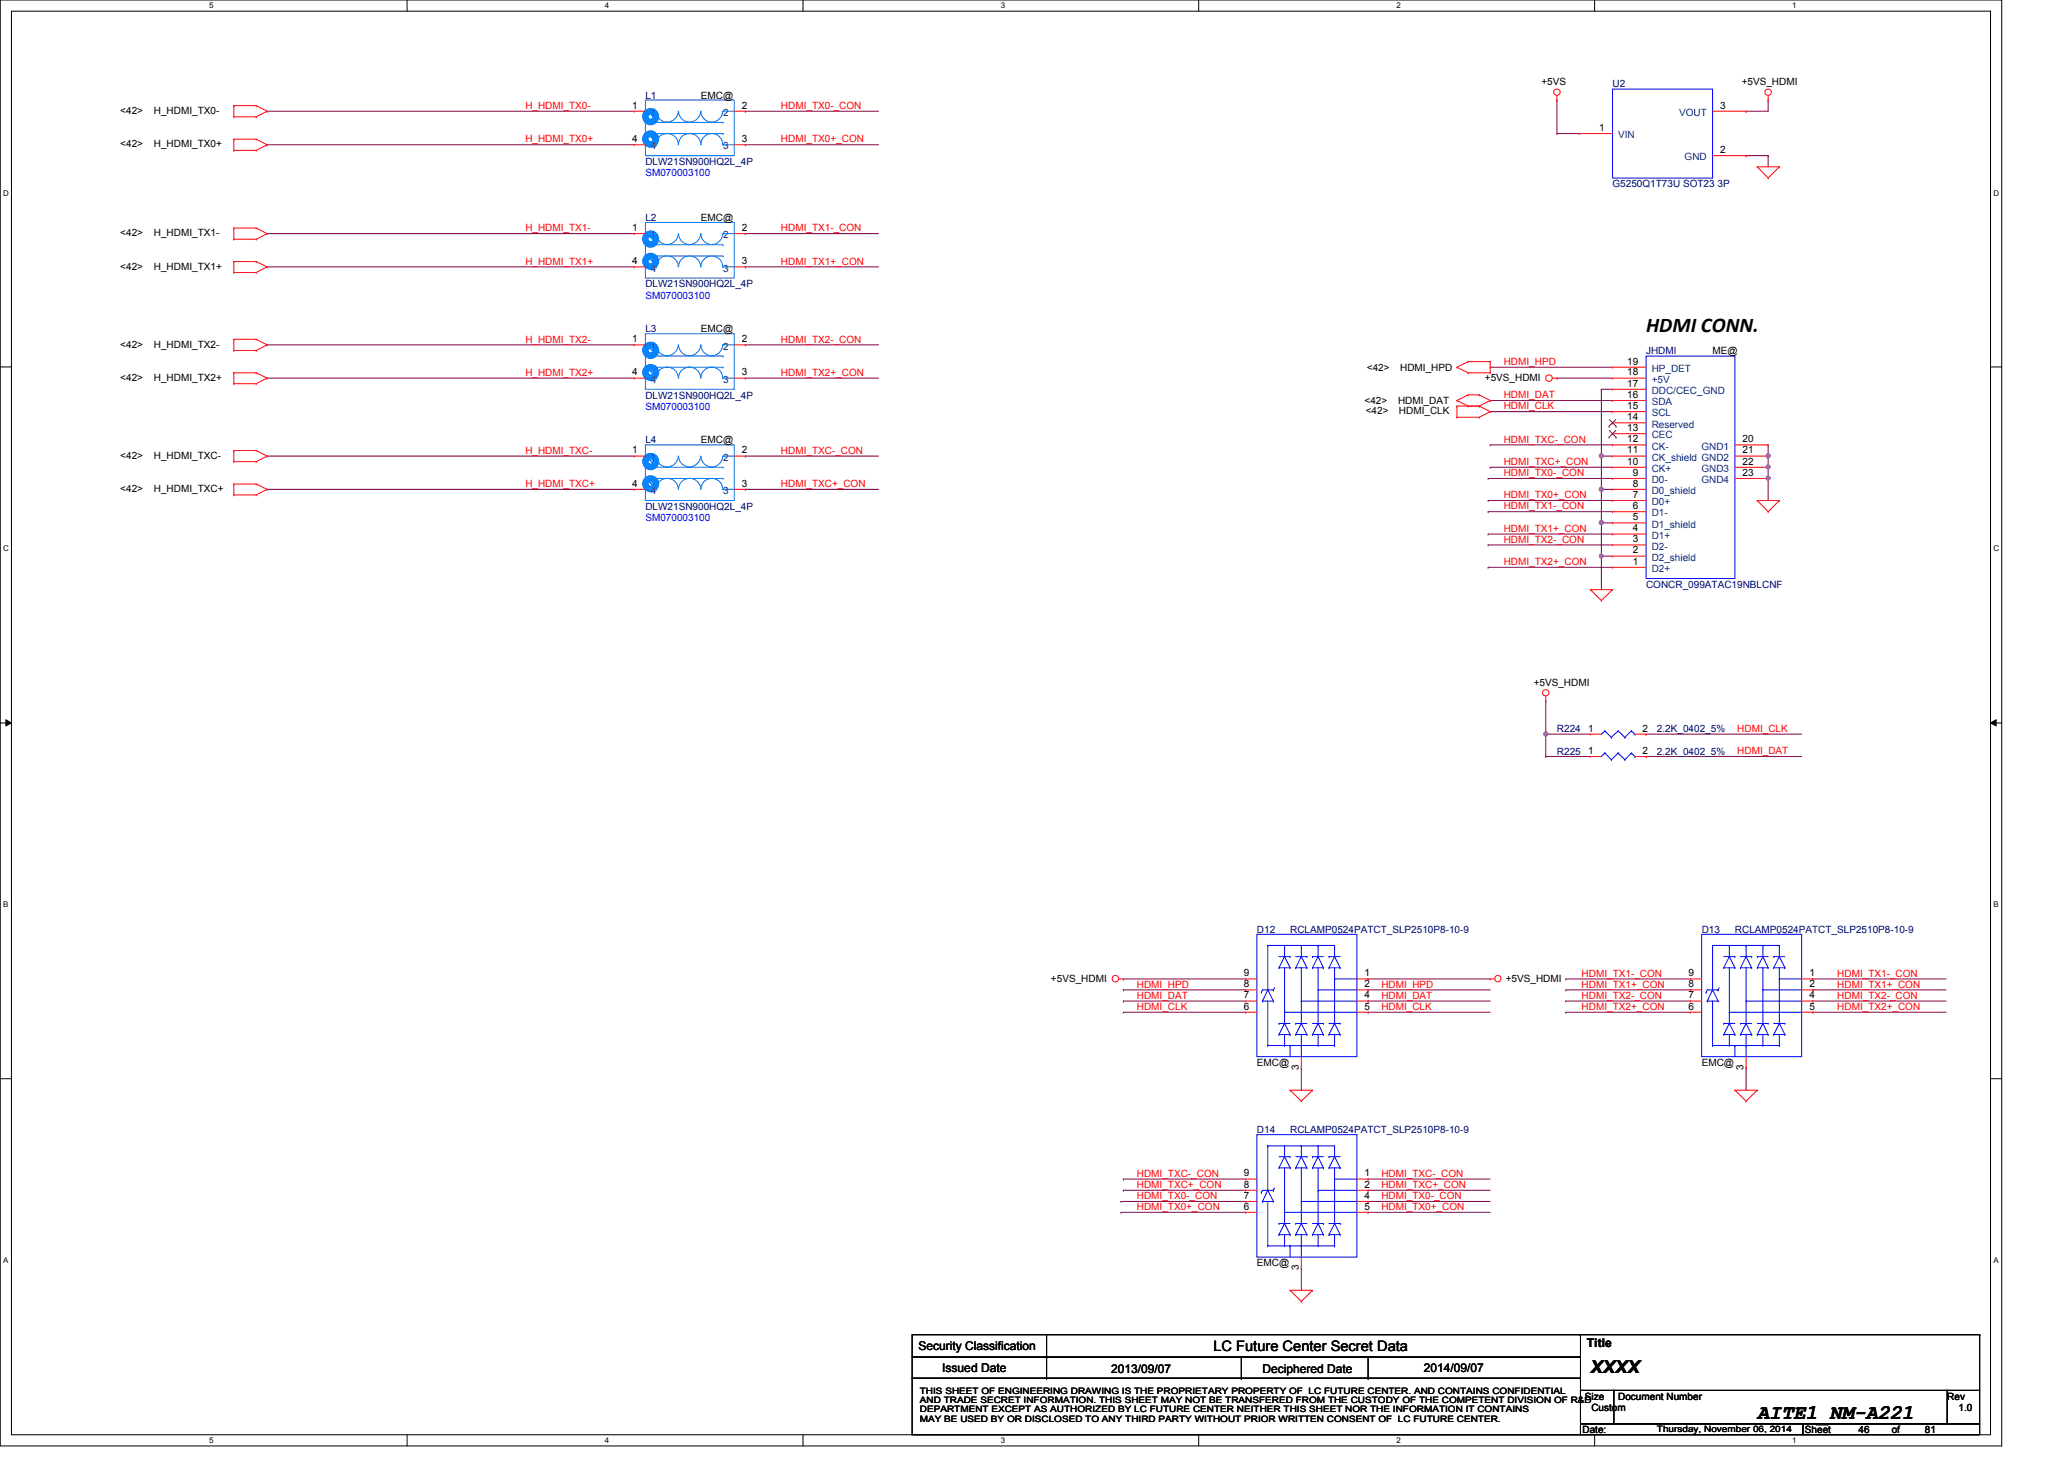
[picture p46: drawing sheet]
<svg xmlns="http://www.w3.org/2000/svg" width="297mm" height="210mm" viewBox="0 0 297 210" stroke-linecap="round" stroke-linejoin="round" font-family="sans-serif">
<defs><g id="words">
<g font-size="3">
<text x="236.9" y="47.7">HDMI CONN.</text>
<text x="252.9" y="204.2">AITE1_NM-A221</text>
</g>
<text font-size="2.5" x="228.9" y="197.6">XXXX</text>
<text font-size="2.1" x="174.6" y="194.4">LC Future Center Secret Data</text>
<g font-size="1.7">
<text x="132.2" y="194.3">Security Classification</text>
<text x="135.6" y="197.3">Issued Date</text>
<text x="159.9" y="197.5">2013/09/07</text>
<text x="181.7" y="197.5">Deciphered Date</text>
<text x="204.9" y="197.3">2014/09/07</text>
<text x="228.4" y="193.8">Title</text>
</g>
<g font-size="1.4">
<text x="17.3" y="16.4">&lt;42&gt;</text>
<text x="22.1" y="16.4">H_HDMI_TX0-</text>
<text x="91" y="15.6">1</text>
<text x="100.9" y="14.2">EMC@</text>
<text x="106.8" y="15.6">2</text>
<text x="221.8" y="12.2">+5VS</text>
<text x="247.6" y="15.6">3</text>
<text x="250.7" y="12.2">+5VS_HDMI</text>
<text x="17.3" y="21.2">&lt;42&gt;</text>
<text x="22.1" y="21.2">H_HDMI_TX0+</text>
<text x="91" y="20.4">4</text>
<text x="106.8" y="20.4">3</text>
<text x="230.2" y="18.8">1</text>
<text x="247.6" y="22">2</text>
<text x="17.3" y="34">&lt;42&gt;</text>
<text x="22.1" y="34">H_HDMI_TX1-</text>
<text x="91" y="33.2">1</text>
<text x="100.9" y="31.7">EMC@</text>
<text x="106.8" y="33.2">2</text>
<text x="17.3" y="38.8">&lt;42&gt;</text>
<text x="22.1" y="38.8">H_HDMI_TX1+</text>
<text x="91" y="38">4</text>
<text x="106.8" y="38">3</text>
<text x="100.9" y="47.8">EMC@</text>
<text x="17.3" y="50">&lt;42&gt;</text>
<text x="22.1" y="50">H_HDMI_TX2-</text>
<text x="91" y="49.2">1</text>
<text x="106.8" y="49.2">2</text>
<text x="196.7" y="53.4">&lt;42&gt;</text>
<text x="201.5" y="53.4">HDMI_HPD</text>
<text x="234.2" y="52.5">19</text>
<text x="246.5" y="51">ME@</text>
<text x="17.3" y="54.8">&lt;42&gt;</text>
<text x="22.1" y="54.8">H_HDMI_TX2+</text>
<text x="91" y="54">4</text>
<text x="106.8" y="54">3</text>
<text x="196.4" y="58.2">&lt;42&gt;</text>
<text x="196.6" y="59.6">&lt;42&gt;</text>
<text x="201.2" y="58.2">HDMI_DAT</text>
<text x="201.3" y="59.6">HDMI_CLK</text>
<text x="213.7" y="54.8">+5VS_HDMI</text>
<text x="234.2" y="58.8">15</text>
<text x="234.2" y="57.2">16</text>
<text x="234.2" y="55.6">17</text>
<text x="234.2" y="54">18</text>
<text x="17.3" y="66">&lt;42&gt;</text>
<text x="22.1" y="66">H_HDMI_TXC-</text>
<text x="91" y="65.2">1</text>
<text x="100.9" y="63.8">EMC@</text>
<text x="106.8" y="65.2">2</text>
<text x="234.2" y="65.2">11</text>
<text x="234.2" y="63.6">12</text>
<text x="234.2" y="62">13</text>
<text x="234.2" y="60.5">14</text>
<text x="250.8" y="63.6">20</text>
<text x="250.8" y="65.2">21</text>
<text x="17.3" y="70.8">&lt;42&gt;</text>
<text x="22.1" y="70.8">H_HDMI_TXC+</text>
<text x="91" y="70">4</text>
<text x="106.8" y="70">3</text>
<text x="234.2" y="66.8">10</text>
<text x="235" y="71.6">7</text>
<text x="235" y="70">8</text>
<text x="235" y="68.5">9</text>
<text x="250.8" y="66.8">22</text>
<text x="250.8" y="68.5">23</text>
<text x="235" y="76.5">4</text>
<text x="235" y="74.8">5</text>
<text x="235" y="73.2">6</text>
<text x="235" y="81.2">1</text>
<text x="235" y="79.6">2</text>
<text x="235" y="78">3</text>
<text x="220.7" y="98.6">+5VS_HDMI</text>
<text x="228.6" y="105.2">1</text>
<text x="236.4" y="105.2">2</text>
<text x="228.6" y="108.5">1</text>
<text x="236.4" y="108.5">2</text>
<text x="151.3" y="141.2">+5VS_HDMI</text>
<text x="179" y="143.6">7</text>
<text x="179" y="142">8</text>
<text x="179" y="140.5">9</text>
<text x="196.4" y="143.6">4</text>
<text x="196.4" y="142">2</text>
<text x="196.4" y="140.5">1</text>
<text x="216.7" y="141.2">+5VS_HDMI</text>
<text x="243" y="143.6">7</text>
<text x="243" y="142">8</text>
<text x="243" y="140.5">9</text>
<text x="260.4" y="143.6">4</text>
<text x="260.4" y="142">2</text>
<text x="260.4" y="140.5">1</text>
<text x="179" y="145.2">6</text>
<text x="196.4" y="145.2">5</text>
<text x="243" y="145.2">6</text>
<text x="260.4" y="145.2">5</text>
<text x="180.9" y="153.4">EMC@</text>
<text x="186.9" y="153.9" transform="rotate(-90 186.9 153.9)">3</text>
<text x="244.9" y="153.4">EMC@</text>
<text x="250.9" y="153.9" transform="rotate(-90 250.9 153.9)">3</text>
<text x="179" y="172.5">7</text>
<text x="179" y="170.9">8</text>
<text x="179" y="169.2">9</text>
<text x="196.4" y="172.5">4</text>
<text x="196.4" y="170.9">2</text>
<text x="196.4" y="169.2">1</text>
<text x="179" y="174">6</text>
<text x="196.4" y="174">5</text>
<text x="180.9" y="182.2">EMC@</text>
<text x="186.9" y="182.8" transform="rotate(-90 186.9 182.8)">3</text>
<text x="228.1" y="201.4">Size</text>
<text x="229" y="203">Custom</text>
<text x="232.9" y="201.4">Document Number</text>
<text x="280.2" y="201.4">Rev</text>
<text x="281.9" y="203">1.0</text>
<text x="227.7" y="206.2">Date:</text>
<text x="259.8" y="206.2">Sheet</text>
<text x="267.5" y="206.2">46</text>
<text x="272.2" y="206.2">of</text>
<text x="277" y="206.2">81</text>
</g>
<g font-size="1.4" fill="#f00">
<text x="75.6" y="15.7">H_HDMI_TX0-</text>
<text x="112.4" y="15.7">HDMI_TX0-_CON</text>
<text x="75.6" y="20.5">H_HDMI_TX0+</text>
<text x="112.4" y="20.5">HDMI_TX0+_CON</text>
<text x="75.6" y="33.3">H_HDMI_TX1-</text>
<text x="112.4" y="33.3">HDMI_TX1-_CON</text>
<text x="75.6" y="38.1">H_HDMI_TX1+</text>
<text x="112.4" y="38.1">HDMI_TX1+_CON</text>
<text x="75.6" y="49.3">H_HDMI_TX2-</text>
<text x="112.4" y="49.3">HDMI_TX2-_CON</text>
<text x="216.4" y="52.5">HDMI_HPD</text>
<text x="75.6" y="54.1">H_HDMI_TX2+</text>
<text x="112.4" y="54.1">HDMI_TX2+_CON</text>
<text x="216.4" y="57.3">HDMI_DAT</text>
<text x="216.4" y="58.9">HDMI_CLK</text>
<text x="75.6" y="65.3">H_HDMI_TXC-</text>
<text x="112.4" y="65.3">HDMI_TXC-_CON</text>
<text x="216.4" y="63.7">HDMI_TXC-_CON</text>
<text x="75.6" y="70.1">H_HDMI_TXC+</text>
<text x="112.4" y="70.1">HDMI_TXC+_CON</text>
<text x="216.4" y="68.5">HDMI_TX0-_CON</text>
<text x="216.4" y="71.7">HDMI_TX0+_CON</text>
<text x="216.4" y="66.9">HDMI_TXC+_CON</text>
<text x="216.4" y="76.5">HDMI_TX1+_CON</text>
<text x="216.4" y="73.3">HDMI_TX1-_CON</text>
<text x="216.4" y="81.3">HDMI_TX2+_CON</text>
<text x="216.4" y="78.1">HDMI_TX2-_CON</text>
<text x="250" y="105.3">HDMI_CLK</text>
<text x="250" y="108.5">HDMI_DAT</text>
<text x="163.6" y="142.1">HDMI_HPD</text>
<text x="163.6" y="143.7">HDMI_DAT</text>
<text x="198.8" y="142.1">HDMI_HPD</text>
<text x="198.8" y="143.7">HDMI_DAT</text>
<text x="227.6" y="140.5">HDMI_TX1-_CON</text>
<text x="227.6" y="142.1">HDMI_TX1+_CON</text>
<text x="227.6" y="143.7">HDMI_TX2-_CON</text>
<text x="264.4" y="140.5">HDMI_TX1-_CON</text>
<text x="264.4" y="142.1">HDMI_TX1+_CON</text>
<text x="264.4" y="143.7">HDMI_TX2-_CON</text>
<text x="163.6" y="145.3">HDMI_CLK</text>
<text x="198.8" y="145.3">HDMI_CLK</text>
<text x="227.6" y="145.3">HDMI_TX2+_CON</text>
<text x="264.4" y="145.3">HDMI_TX2+_CON</text>
<text x="163.6" y="169.3">HDMI_TXC-_CON</text>
<text x="163.6" y="170.9">HDMI_TXC+_CON</text>
<text x="163.6" y="172.5">HDMI_TX0-_CON</text>
<text x="198.8" y="169.3">HDMI_TXC-_CON</text>
<text x="198.8" y="170.9">HDMI_TXC+_CON</text>
<text x="198.8" y="172.5">HDMI_TX0-_CON</text>
<text x="163.6" y="174.1">HDMI_TX0+_CON</text>
<text x="198.8" y="174.1">HDMI_TX0+_CON</text>
</g>
<g font-size="1.4" fill="#000080">
<text x="92.9" y="14.2">L1</text>
<text x="232.1" y="12.6">U2</text>
<text x="92.9" y="23.7">DLW21SN900HQ2L_4P</text>
<text x="232.1" y="27">G5250Q1T73U SOT23 3P</text>
<text x="92.9" y="31.7">L2</text>
<text x="92.9" y="41.4">DLW21SN900HQ2L_4P</text>
<text x="92.9" y="47.8">L3</text>
<text x="236.9" y="51">JHDMI</text>
<text x="92.9" y="57.4">DLW21SN900HQ2L_4P</text>
<text x="92.9" y="63.8">L4</text>
<text x="92.9" y="73.4">DLW21SN900HQ2L_4P</text>
<text x="236.9" y="84.6">CONCR_099ATAC19NBLCNF</text>
<text x="224.1" y="105.4">R224</text>
<text x="238.5" y="105.4">2.2K_0402_5%</text>
<text x="224.1" y="108.6">R225</text>
<text x="238.5" y="108.6">2.2K_0402_5%</text>
<text x="180.9" y="134.2">D12</text>
<text x="185.7" y="134.2">RCLAMP0524PATCT_SLP2510P8-10-9</text>
<text x="244.9" y="134.2">D13</text>
<text x="249.7" y="134.2">RCLAMP0524PATCT_SLP2510P8-10-9</text>
<text x="180.9" y="163">D14</text>
<text x="185.7" y="163">RCLAMP0524PATCT_SLP2510P8-10-9</text>
</g>
<g font-size="1.4" fill="#004080">
<text x="93.7" y="16.7">1</text>
<text x="104.1" y="16.7">2</text>
<text x="241.6" y="16.7">VOUT</text>
<text x="93.7" y="21.5">4</text>
<text x="104.1" y="21.5">3</text>
<text x="232.9" y="19.9">VIN</text>
<text x="242.4" y="23.1">GND</text>
<text x="93.7" y="34.3">1</text>
<text x="104.1" y="34.3">2</text>
<text x="93.7" y="39.1">4</text>
<text x="104.1" y="39.1">3</text>
<text x="93.7" y="50.3">1</text>
<text x="104.1" y="50.3">2</text>
<text x="237.7" y="53.5">HP_DET</text>
<text x="93.7" y="55.1">4</text>
<text x="104.1" y="55.1">3</text>
<text x="237.7" y="59.9">SCL</text>
<text x="237.7" y="58.3">SDA</text>
<text x="237.7" y="56.7">DDC/CEC_GND</text>
<text x="237.7" y="55.1">+5V</text>
<text x="237.7" y="64.7">CK-</text>
<text x="237.7" y="63.1">CEC</text>
<text x="237.7" y="61.5">Reserved</text>
<text x="244.9" y="64.7">GND1</text>
<text x="93.7" y="66.3">1</text>
<text x="93.7" y="71.1">4</text>
<text x="104.1" y="66.3">2</text>
<text x="104.1" y="71.1">3</text>
<text x="237.7" y="71.1">D0_shield</text>
<text x="237.7" y="69.5">D0-</text>
<text x="237.7" y="67.9">CK+</text>
<text x="237.7" y="66.3">CK_shield GND2</text>
<text x="244.9" y="67.9">GND3</text>
<text x="244.9" y="69.5">GND4</text>
<text x="237.7" y="77.5">D1+</text>
<text x="237.7" y="75.9">D1_shield</text>
<text x="237.7" y="74.3">D1-</text>
<text x="237.7" y="72.7">D0+</text>
<text x="237.7" y="82.3">D2+</text>
<text x="237.7" y="80.7">D2_shield</text>
<text x="237.7" y="79.1">D2-</text>
</g>
<g font-size="1.4" fill="#00f">
<text x="92.9" y="25.4">SM070003100</text>
<text x="92.9" y="43">SM070003100</text>
<text x="92.9" y="59">SM070003100</text>
<text x="92.9" y="75">SM070003100</text>
</g>
<g font-size="1.3">
<text x="132.4" y="200.6">THIS SHEET OF ENGINEERING DRAWING IS THE PROPRIETARY PROPERTY OF LC FUTURE CENTER. AND CONTAINS CONFIDENTIAL</text>
<text x="132.4" y="201.9">AND TRADE SECRET INFORMATION. THIS SHEET MAY NOT BE TRANSFERED FROM THE CUSTODY OF THE COMPETENT DIVISION OF R&amp;D</text>
<text x="132.4" y="203.2">DEPARTMENT EXCEPT AS AUTHORIZED BY LC FUTURE CENTER NEITHER THIS SHEET NOR THE INFORMATION IT CONTAINS</text>
<text x="132.4" y="204.5">MAY BE USED BY OR DISCLOSED TO ANY THIRD PARTY WITHOUT PRIOR WRITTEN CONSENT OF LC FUTURE CENTER.</text>
<text x="238.5" y="206">Thursday, November 06, 2014</text>
</g>
<g font-size="1.1">
<text x="30.1" y="1.1">5</text>
<text x="87" y="1.1">4</text>
<text x="144" y="1.1">3</text>
<text x="201" y="1.1">2</text>
<text x="257.9" y="1.1">1</text>
<text x=".5" y="28.2">D</text>
<text x="286.9" y="28.2">D</text>
<text x=".5" y="79.3">C</text>
<text x="286.9" y="79.3">C</text>
<text x=".5" y="130.6">B</text>
<text x="286.9" y="130.6">B</text>
<text x=".5" y="181.7">A</text>
<text x="286.9" y="181.7">A</text>
<text x="30.1" y="207.6">5</text>
<text x="87" y="207.6">4</text>
<text x="144" y="207.6">3</text>
<text x="201" y="207.6">2</text>
<text x="257.9" y="207.6">1</text>
</g>
</g></defs>
<path d="M0 0h288.1v208h-288.1zM1.6 1.6h284.9v204.8h-284.9z" fill="none" stroke="#000" stroke-width=".14"/>
<g fill="#fff">
<path d="M30.1 .2h.6v1.2h-.6z"/>
<path d="M30.1 206.6h.6v1.2h-.6z"/>
</g>
<path d="M58.6 0v1.6M58.6 206.4v1.6" fill="none" stroke="#000" stroke-width=".14"/>
<g fill="#fff">
<path d="M87 .2h.6v1.2h-.6z"/>
<path d="M87 206.6h.6v1.2h-.6z"/>
</g>
<path d="M115.6 0v1.6M115.6 206.4v1.6" fill="none" stroke="#000" stroke-width=".14"/>
<g fill="#fff">
<path d="M144 .2h.6v1.2h-.6z"/>
<path d="M144 206.6h.6v1.2h-.6z"/>
</g>
<path d="M172.5 0v1.6M172.5 206.4v1.6" fill="none" stroke="#000" stroke-width=".14"/>
<g fill="#fff">
<path d="M201 .2h.5v1.2h-.5z"/>
<path d="M201 206.6h.5v1.2h-.5z"/>
</g>
<path d="M229.5 0v1.6M229.5 206.4v1.6" fill="none" stroke="#000" stroke-width=".14"/>
<g fill="#fff">
<path d="M257.9 .2h.6v1.2h-.6z"/>
<path d="M257.9 206.6h.6v1.2h-.6z"/>
<path d="M.5 27.2h.7v1.2h-.7z"/>
<path d="M286.9 27.2h.8v1.2h-.8z"/>
<path d="M.5 78.4h.7v1.1h-.7z"/>
<path d="M286.9 78.4h.8v1.1h-.8z"/>
</g>
<path d="M0 52.8h1.6M286.5 52.8h1.6" fill="none" stroke="#000" stroke-width=".14"/>
<g fill="#fff">
<path d="M.5 129.6h.7v1.2h-.7z"/>
<path d="M286.9 129.6h.7v1.2h-.7z"/>
</g>
<path d="M0 104h1.6M.8 103.5l.8 .5-.8 .4zM286.5 104l.8-.5v.9zM286.5 104h1.6" fill="none" stroke="#000" stroke-width=".14"/>
<path d="M.8 103.5l.8 .5-.8 .4zM286.5 104l.8-.5v.9z" fill="#000"/>
<g fill="#fff">
<path d="M.5 180.8h.7v1.1h-.7z"/>
<path d="M286.9 180.8h.7v1.1h-.7z"/>
</g>
<path d="M0 155.2h1.6M286.5 155.2h1.6" fill="none" stroke="#000" stroke-width=".14"/>
<path d="M214.5 57.6h.1M214.5 57.6h17.6M254.5 68.8h.1M254.5 68.8v3.2" fill="none" stroke="#800040" stroke-width=".14"/>
<circle cx="254.5" cy="68.8" r=".3" fill="#f0f"/>
<circle cx="254.5" cy="68.8" r=".3" fill="none" stroke="#f0f" stroke-width=".14"/>
<g fill="none" stroke="#800040" stroke-width=".14">
<path d="M224.1 14.4h.1M224.1 19.2h.1M224.1 14.4v4.8M224.1 19.2h3.2M251.3 16h.1M254.5 14.4h.1M254.5 14.4v1.6h-3.2M254.5 22.4h.1M254.5 22.4v1.6M214.5 59.2h.1M214.5 59.2h17.6M224.1 54.4h.1"/>
<path d="M224.1 54.4h8M230.5 56h.1M230.5 56v9.6M214.2 68.8h.1M214.2 78.4h.1M214.2 76.8h.1M214.2 73.6h.1M214.2 72h.1M214.2 68.8h17.9M214.2 78.4h17.9M214.2 76.8h17.9M214.2 73.6h17.9"/>
<path d="M214.2 72h17.9M230.5 75.2h.1M230.5 70.4h.1M230.5 70.4v4.8M230.5 75.2h1.6M214.2 81.6h.1M214.2 81.6h17.9"/>
</g>
<circle cx="230.5" cy="75.2" r=".3" fill="#f0f"/>
<circle cx="230.5" cy="75.2" r=".3" fill="none" stroke="#f0f" stroke-width=".14"/>
<circle cx="230.5" cy="70.4" r=".3" fill="#f0f"/>
<circle cx="230.5" cy="70.4" r=".3" fill="none" stroke="#f0f" stroke-width=".14"/>
<path d="M230.5 70.4h.1M230.5 65.6h.1M230.5 70.4h1.6M230.5 65.6v4.8" fill="none" stroke="#800040" stroke-width=".14"/>
<circle cx="230.5" cy="70.4" r=".3" fill="#f0f"/>
<circle cx="230.5" cy="70.4" r=".3" fill="none" stroke="#f0f" stroke-width=".14"/>
<circle cx="230.4" cy="65.6" r=".31" fill="#f0f"/>
<circle cx="230.4" cy="65.6" r=".31" fill="none" stroke="#f0f" stroke-width=".14"/>
<path d="M230.5 65.6h.1M230.5 75.2h.1M230.5 65.6h1.6M230.5 75.2v4.8" fill="none" stroke="#800040" stroke-width=".14"/>
<circle cx="230.5" cy="75.2" r=".3" fill="#f0f"/>
<circle cx="230.5" cy="75.2" r=".3" fill="none" stroke="#f0f" stroke-width=".14"/>
<path d="M230.5 56h.1M230.5 56h1.6M230.5 80h.1M230.5 80h1.6M230.5 80v4.8" fill="none" stroke="#800040" stroke-width=".14"/>
<circle cx="230.5" cy="80" r=".3" fill="#f0f"/>
<circle cx="230.5" cy="80" r=".3" fill="none" stroke="#f0f" stroke-width=".14"/>
<path d="M251.3 22.4h.1M251.3 22.4h3.2M214.5 52.8h.1M214.5 52.8h17.6M214.5 67.2h.1M214.5 64h.1M214.5 67.2h17.6M214.5 64h17.6M254.5 67.2h.1M254.5 67.2v1.6" fill="none" stroke="#800040" stroke-width=".14"/>
<circle cx="254.5" cy="67.2" r=".3" fill="#f0f"/>
<circle cx="254.5" cy="67.2" r=".3" fill="none" stroke="#f0f" stroke-width=".14"/>
<path d="M254.5 65.6h.1M254.5 65.6v1.6" fill="none" stroke="#800040" stroke-width=".14"/>
<circle cx="254.5" cy="65.6" r=".31" fill="#f0f"/>
<circle cx="254.5" cy="65.6" r=".31" fill="none" stroke="#f0f" stroke-width=".14"/>
<g fill="none" stroke="#800040" stroke-width=".14">
<path d="M254.5 64h.1M254.5 64v1.6M222.5 105.6h.1M222.5 105.6v3.2M161.7 140.8h.1M161.7 142.4h.1M161.7 144h.1M161.7 145.6h.1M161.7 140.8h17.6M161.7 142.4h17.6M161.7 144h17.6M161.7 145.6h17.6"/>
<path d="M187.3 153.6h.1M187.3 153.6v3.2M196.9 140.8h.1M196.9 142.4h.1M196.9 144h.1M196.9 145.6h.1M196.9 140.8h17.6M196.9 142.4h17.6M196.9 144h17.6M196.9 145.6h17.6M225.3 140.8h.1M225.3 142.4h.1"/>
<path d="M225.3 145.6h.1M225.3 144h.1M225.3 140.8h18M225.3 142.4h18M225.3 144h18M225.3 145.6h18M251.3 153.6h.1M251.3 153.6v3.2M260.9 140.8h.1M260.9 142.4h.1M260.9 144h.1M260.9 145.6h.1"/>
<path d="M260.9 140.8h19.2M260.9 142.4h19.2M260.9 144h19.2M260.9 145.6h19.2M161.3 172.8h.1M161.3 174.4h.1M161.3 172.8h18M161.3 174.4h18M161.7 169.6h.1M161.7 171.2h.1M161.7 169.6h17.6M161.7 171.2h17.6"/>
<path d="M196.9 169.6h.1M196.9 171.2h.1M196.9 172.8h.1M196.9 174.4h.1M196.9 169.6h17.6M196.9 171.2h17.6M196.9 172.8h17.6M196.9 174.4h17.6M187.3 182.4h.1M187.3 182.4v3.2"/>
</g>
<circle cx="222.4" cy="105.6" r=".31" fill="#f0f"/>
<circle cx="222.4" cy="105.6" r=".31" fill="none" stroke="#f0f" stroke-width=".14"/>
<g fill="none" stroke="#800040" stroke-width=".14">
<path d="M38.4 16h.1M38.4 16h52.9M107.3 16h.1M107.3 16h19.1M38.4 33.6h.1M38.4 38.4h.1M38.4 20.8h.1M38.4 33.6h52.9M38.4 38.4h52.9M38.4 20.8h52.9M107.3 33.6h.1M107.3 38.4h.1"/>
<path d="M107.3 20.8h.1M107.3 33.6h19.1M107.3 38.4h19.1M107.3 20.8h19.1M38.4 49.6h.1M38.4 54.4h.1M38.4 49.6h52.9M38.4 54.4h52.9M107.3 49.6h.1M107.3 54.4h.1M107.3 49.6h19.1M107.3 54.4h19.1"/>
<path d="M38.4 65.6h.1M38.4 70.4h.1M38.4 65.6h52.9M38.4 70.4h52.9M107.3 65.6h.1M107.3 70.4h.1M107.3 65.6h19.1M107.3 70.4h19.1M222.5 108.8h.1M222.5 105.6h.1M222.5 100.8h.1M222.5 105.6h6.4"/>
<path d="M222.5 108.8h6.4M222.5 100.8v4.8M236.9 105.6h.1M236.9 108.8h.1M236.9 105.6h22.4M236.9 108.8h22.4"/>
</g>
<g fill="none" stroke="#f00" stroke-width=".14">
<path d="M33.7 16.8h.1M33.7 15.2h.1M33.7 15.2v1.6M33.7 15.2h3.2M33.7 16.8h3.2M36.9 15.2h.1M36.9 16.8h.1M36.9 15.2l1.5 .8M38.4 16h.1M38.4 16l-1.5 .8M224.1 14.4h.1M224.1 13.8v.6"/>
<path d="M254.5 14.4h.1M254.5 13.8v.6M33.7 34.4h.1M33.7 32.8h.1M33.7 39.2h.1M33.7 37.6h.1M33.7 21.6h.1M33.7 20h.1M33.7 20v1.6M33.7 32.8v1.6M33.7 37.6v1.6M33.7 32.8h3.2"/>
<path d="M33.7 34.4h3.2M33.7 37.6h3.2M33.7 39.2h3.2M33.7 20h3.2M33.7 21.6h3.2M36.9 32.8h.1M36.9 34.4h.1M36.9 37.6h.1M36.9 39.2h.1M36.9 20h.1M36.9 21.6h.1M36.9 32.8l1.5 .8"/>
<path d="M36.9 37.6l1.5 .8M36.9 20l1.5 .8M38.4 33.6h.1M38.4 38.4h.1M38.4 20.8h.1M38.4 33.6l-1.5 .8M38.4 38.4l-1.5 .8M38.4 20.8l-1.5 .8M252.9 24h.1M252.9 24h3.2M252.9 24l1.6 1.6M254.5 25.6h.1"/>
<path d="M256.1 24h.1M256.1 24l-1.6 1.6M33.7 50.4h.1M33.7 48.8h.1M33.7 55.2h.1M33.7 53.6h.1M33.7 53.6h3.2M33.7 48.8v1.6M33.7 53.6v1.6M33.7 48.8h3.2M33.7 50.4h3.2M33.7 55.2h3.2"/>
<path d="M36.9 48.8h.1M36.9 50.4h.1M36.9 53.6h.1M36.9 55.2h.1M36.9 48.8l1.5 .8M36.9 53.6l1.5 .8M38.4 49.6h.1M38.4 54.4h.1M38.4 49.6l-1.5 .8M38.4 54.4l-1.5 .8M209.7 58.4h.1M209.7 57.6h.1"/>
<path d="M209.7 52.8h.1M209.7 58.4h3.2M209.7 58.4v1.6M209.7 57.6l1.6 .8M209.7 52.8l1.6 .8M211.3 56.8h.1M211.3 58.4h.1M211.3 52h.1M211.3 53.6h.1M211.3 56.8h1.6M211.3 56.8l-1.6 .8M211.3 52h3.2"/>
<path d="M211.3 52l-1.6 .8M211.3 53.6h3.2M212.9 58.4h.1M212.9 56.8h.1M212.9 58.4l1.6 .8M212.9 56.8l1.6 .8M214.5 59.2h.1M214.5 57.6h.1M214.5 53.6h.1M214.5 52h.1M214.5 59.2l-1.6 .8M214.5 57.6l-1.6 .8"/>
<path d="M214.5 52v1.6M223.4 54.4h.7M224.1 54.4h.1M33.7 66.4h.1M33.7 64.8h.1M33.7 71.2h.1M33.7 69.6h.1M33.7 64.8h3.2M33.7 66.4h3.2M33.7 64.8v1.6M33.7 69.6v1.6M33.7 69.6h3.2"/>
<path d="M33.7 71.2h3.2M36.9 64.8h.1M36.9 66.4h.1M36.9 69.6h.1M36.9 71.2h.1M36.9 64.8l1.5 .8M36.9 69.6l1.5 .8M38.4 65.6h.1M38.4 70.4h.1M38.4 65.6l-1.5 .8M38.4 70.4l-1.5 .8M209.7 60h.1"/>
<path d="M209.7 60h3.2M212.9 60h.1M252.9 72h.1M252.9 72h3.2M252.9 72l1.6 1.6M254.5 73.6h.1M256.1 72h.1M256.1 72l-1.6 1.6M228.9 84.8h.1M228.9 84.8h3.2M228.9 84.8l1.6 1.6M230.5 86.4h.1"/>
<path d="M232.1 84.8h.1M232.1 84.8l-1.6 1.6M222.5 100.8h.1M222.5 100.2v.6M161 140.8h.7M161.7 140.8h.1M185.7 156.8h.1M185.7 156.8h3.2M185.7 156.8l1.6 1.6M187.3 158.4h.1M188.9 156.8h.1M188.9 156.8l-1.6 1.6"/>
<path d="M214.5 140.8h.1M214.5 140.8h.6M249.7 156.8h.1M249.7 156.8h3.2M249.7 156.8l1.6 1.6M251.3 158.4h.1M252.9 156.8h.1M252.9 156.8l-1.6 1.6M185.7 185.6h.1M185.7 185.6h3.2M185.7 185.6l1.6 1.6M187.3 187.2h.1"/>
<path d="M188.9 185.6h.1M188.9 185.6l-1.6 1.6"/>
<circle cx="224.1" cy="13.3" r=".46"/>
<circle cx="254.5" cy="13.3" r=".46"/>
<circle cx="222.9" cy="54.4" r=".47"/>
<circle cx="222.5" cy="99.7" r=".46"/>
<circle cx="160.5" cy="140.8" r=".47"/>
<circle cx="215.6" cy="140.8" r=".46"/>
</g>
<g fill="none" stroke="#000" stroke-width=".14">
<path d="M131.3 192h96.2v3.2h-96.2zM131.3 195.2h96.2v3.1h-96.2zM131.3 198.3h96.2v8.1h-96.2zM150.6 195.2h.1M150.6 198.3h.1M150.6 192v6.3M178.6 198.3h.1M178.6 195.2v3.1M196.9 198.3h.1M196.9 195.2v3.1M227.3 192h57.6M284.9 192h.1"/>
<path d="M284.9 192v8M227.5 200h4.7v4.9h-4.7zM227.5 204.9h32v1.5h-32zM232.2 200h48v4.9h-48zM259.5 204.9h25.4v1.5h-25.4zM280.2 200h4.7v4.9h-4.7z"/>
</g>
<g fill="none" stroke="#0080ff" stroke-width=".14">
<path d="M92.9 65.6h1.5M92.9 70.4h1.5M94.4 65.6h.1M94.4 65.6a1.59 1.59 0 0 0 1.6 1.6 1.59 1.59 0 0 0 1.6-1.6M94.4 70.4h.1M94.4 70.4a1.59 1.59 0 0 1 1.6-1.6 1.59 1.59 0 0 1 1.6 1.6M94.4 67.2h9.7M94.4 68.8h9.7M97.7 65.6a1.59 1.59 0 0 0 1.5 1.6 1.59 1.59 0 0 0 1.6-1.6M97.7 70.4a1.59 1.59 0 0 1 1.5-1.6 1.59 1.59 0 0 1 1.6 1.6M100.9 65.6a1.57 1.57 0 0 0 1.5 1.6 1.57 1.57 0 0 0 1.6-1.6M100.9 70.4a1.57 1.57 0 0 1 1.5-1.6 1.57 1.57 0 0 1 1.6 1.6"/>
<path d="M104.1 65.6h.1M104.1 70.4h.1M104.1 67.2h.1M104.1 68.8h.1M104.1 65.6h1.6M104.1 70.4h1.6"/>
</g>
<circle cx="93.6" cy="66.4" r=".77" fill="#fff"/>
<circle cx="93.6" cy="66.4" r=".77" fill="#0080ff"/>
<circle cx="93.6" cy="66.4" r=".77" fill="none" stroke="#0080ff" stroke-width=".93"/>
<circle cx="93.6" cy="69.6" r=".76" fill="#fff"/>
<circle cx="93.6" cy="69.6" r=".76" fill="#0080ff"/>
<circle cx="93.6" cy="69.6" r=".76" fill="none" stroke="#0080ff" stroke-width=".93"/>
<g fill="none" stroke="#0080ff" stroke-width=".14">
<path d="M92.9 33.6h1.5M92.9 38.4h1.5M94.4 33.6h.1M94.4 33.6a1.59 1.59 0 0 0 1.6 1.6 1.59 1.59 0 0 0 1.6-1.6M94.4 38.4h.1M94.4 38.4a1.59 1.59 0 0 1 1.6-1.6 1.59 1.59 0 0 1 1.6 1.6M94.4 35.2h9.7M94.4 36.8h9.7M97.7 33.6a1.59 1.59 0 0 0 1.5 1.6 1.59 1.59 0 0 0 1.6-1.6M97.7 38.4a1.59 1.59 0 0 1 1.5-1.6 1.59 1.59 0 0 1 1.6 1.6M100.9 33.6a1.57 1.57 0 0 0 1.5 1.6 1.57 1.57 0 0 0 1.6-1.6M100.9 38.4a1.57 1.57 0 0 1 1.5-1.6 1.57 1.57 0 0 1 1.6 1.6"/>
<path d="M104.1 33.6h.1M104.1 38.4h.1M104.1 35.2h.1M104.1 36.8h.1M104.1 33.6h1.6M104.1 38.4h1.6M92.9 64h12.8v8h-12.8z"/>
</g>
<g fill="none" stroke="#f00" stroke-width=".14">
<path d="M227.3 19.2h.1M227.3 19.2h4.8M246.5 16h4.8M251.3 16h.1M246.5 22.4h4.8M251.3 22.4h.1M91.3 65.6h.1M91.3 70.4h.1M91.3 65.6h1.6M91.3 70.4h1.6M105.7 65.6h1.6M105.7 70.4h1.6"/>
<path d="M107.3 65.6h.1M107.3 70.4h.1M228.9 105.6h.1M228.9 108.8h.1M228.9 105.6h1.6M228.9 108.8h1.6M235.3 105.6h1.6M235.3 108.8h1.6M236.9 105.6h.1M236.9 108.8h.1M179.3 144h.1M179.3 145.6h.1"/>
<path d="M179.3 142.4h.1M179.3 140.8h.1M179.3 144h1.6M179.3 145.6h1.6M179.3 142.4h1.6M179.3 140.8h1.6M187.3 153.6h.1M187.3 152v1.6M195.3 144h1.6M195.3 145.6h1.6M195.3 142.4h1.6M195.3 140.8h1.6"/>
<path d="M196.9 144h.1M196.9 145.6h.1M196.9 142.4h.1M196.9 140.8h.1"/>
</g>
<g fill="none" stroke="#00f" stroke-width=".14">
<path d="M232.1 12.8h14.4v12.8h-14.4zM231 105.2h.1M231 108.3h.1M231 105.2l-.5 .4M231 105.2l.9 .9M231 108.3l-.5 .5M231 108.3l.9 1M231.9 106.1h.1M231.9 109.3h.1M232.9 105.2h.1M232.9 108.3h.1M232.9 105.2l-1 .9"/>
<path d="M232.9 105.2l.9 .9M232.9 108.3l-1 1M232.9 108.3l.9 1M233.8 106.1h.1M233.8 109.3h.1M234.8 105.2h.1M234.8 108.3h.1M234.8 105.2l-1 .9M234.8 105.2l.5 .4M234.8 108.3l-1 1M234.8 108.3l.5 .5M235.3 105.6h.1"/>
<path d="M235.3 108.8h.1M180.9 134.4h14.4v17.6h-14.4zM182.5 136h.1M182.5 136h9.6M182.5 136v6.4M184.1 139.2h.1M184.1 137.6h1.6M184.1 139.2h1.6M184.9 136h.1M184.9 137.6h.1M184.9 136v1.6M184.9 139.2v8"/>
<path d="M184.9 137.6l.8 1.6M184.9 137.6l-.8 1.6M185.7 137.6h.1M185.7 139.2h.1M186.5 139.2h.1M186.5 137.6h1.6M186.5 139.2h1.6M187.3 136h.1M187.3 137.6h.1M187.3 136v1.6M187.3 139.2v8M187.3 137.6l.8 1.6"/>
<path d="M187.3 137.6l-.8 1.6M188.1 137.6h.1M188.1 139.2h.1M188.9 137.6h.1M188.9 139.2h.1M188.9 137.6h1.6M188.9 139.2h1.6M189.7 136h.1M189.7 137.6h.1M189.7 136v1.6M189.7 139.2v8M189.7 137.6l-.8 1.6"/>
<path d="M189.7 137.6l.8 1.6M190.5 139.2h.1M191.3 137.6h.1M191.3 139.2h.1M191.3 137.6h1.6M191.3 139.2h1.6M192.1 136h.1M192.1 137.6h.1M192.1 136v1.6M192.1 139.2v8M192.1 137.6l.8 1.6M192.1 137.6l-.8 1.6"/>
<path d="M192.9 139.2h.1M181.5 142.7h.1M181.7 144h.1M181.7 144h1.6M182.5 150.4h.1M182.5 142.4h.1M182.5 150.4h9.6M182.5 144v6.4M182.5 142.4l.8 1.6M182.5 142.4l-.8 1.6M183.3 142.4h.1M183.3 144h.1"/>
<path d="M183.3 142.4h-1.6l-.2 .3M183.4 142.1l-.1 .3M184.1 147.2h.1M184.1 148.8h.1M184.1 147.2h1.6M184.1 148.8h1.6M184.9 147.2h.1M184.9 150.4h.1M184.9 145.6h.1M184.9 148.8v1.6M184.9 147.2l-.8 1.6M184.9 147.2l.8 1.6"/>
<path d="M184.9 145.6h10.4M185.7 148.8h.1M185.7 150.4h.1M185.7 150.4v1.6M186.5 147.2h.1M186.5 148.8h.1M186.5 147.2h1.6M186.5 148.8h1.6M187.3 147.2h.1M187.3 150.4h.1M187.3 144h.1M187.3 144h8"/>
<path d="M187.3 148.8v3.2M187.3 147.2l-.8 1.6M187.3 147.2l.8 1.6M188.1 148.8h.1M188.9 148.8h.1M188.9 147.2h1.6M188.9 148.8h1.6M189.7 147.2h.1M189.7 150.4h.1M189.7 142.4h.1M189.7 142.4h5.6M189.7 148.8v1.6"/>
<path d="M189.7 147.2l.8 1.6M189.7 147.2l-.8 1.6M190.5 147.2h.1M190.5 148.8h.1M191.3 148.8h.1M191.3 147.2h1.6M191.3 148.8h1.6M192.1 150.4h.1M192.1 147.2h.1M192.1 140.8h.1M192.1 148.8v1.6M192.1 147.2l-.8 1.6"/>
<path d="M192.1 147.2l.8 1.6M192.1 140.8h3.2M192.9 147.2h.1M192.9 148.8h.1"/>
</g>
<circle cx="93.6" cy="34.4" r=".77" fill="#fff"/>
<circle cx="93.6" cy="34.4" r=".77" fill="#0080ff"/>
<circle cx="93.6" cy="34.4" r=".77" fill="none" stroke="#0080ff" stroke-width=".93"/>
<circle cx="93.6" cy="37.6" r=".76" fill="#fff"/>
<circle cx="93.6" cy="37.6" r=".76" fill="#0080ff"/>
<circle cx="93.6" cy="37.6" r=".76" fill="none" stroke="#0080ff" stroke-width=".93"/>
<g fill="none" stroke="#0080ff" stroke-width=".14">
<path d="M92.9 16h1.5M94.4 16h.1M94.4 16a1.59 1.59 0 0 0 1.6 1.6 1.59 1.59 0 0 0 1.6-1.6M94.4 17.6h9.7M94.4 19.2h9.7M97.7 16a1.59 1.59 0 0 0 1.5 1.6 1.59 1.59 0 0 0 1.6-1.6M100.9 16a1.57 1.57 0 0 0 1.5 1.6 1.57 1.57 0 0 0 1.6-1.6M104.1 16h.1M104.1 17.6h.1M104.1 19.2h.1M104.1 16h1.6M92.9 32h12.8v8h-12.8z"/>
<path d="M92.9 20.8h1.5M94.4 20.8h.1M94.4 20.8a1.59 1.59 0 0 1 1.6-1.6 1.59 1.59 0 0 1 1.6 1.6M97.7 20.8a1.59 1.59 0 0 1 1.5-1.6 1.59 1.59 0 0 1 1.6 1.6M100.9 20.8a1.57 1.57 0 0 1 1.5-1.6 1.57 1.57 0 0 1 1.6 1.6M104.1 20.8h.1M104.1 20.8h1.6"/>
</g>
<g fill="none" stroke="#f00" stroke-width=".14">
<path d="M91.3 33.6h.1M91.3 38.4h.1M91.3 33.6h1.6M91.3 38.4h1.6M105.7 33.6h1.6M105.7 38.4h1.6M107.3 33.6h.1M107.3 38.4h.1M232.1 59.2h.1M232.1 57.6h.1M232.1 56h.1M232.1 54.4h.1"/>
<path d="M232.1 52.8h.1M232.1 59.2h4.8M232.1 57.6h4.8M232.1 56h4.8M232.1 54.4h4.8M232.1 52.8h4.8M232.1 78.4h.1M232.1 76.8h.1M232.1 75.2h.1M232.1 73.6h.1M232.1 72h.1M232.1 70.4h.1"/>
<path d="M232.1 68.8h.1M232.1 67.2h.1M232.1 65.6h.1M232.1 64h.1M232.1 62.4h.1M232.1 60.8h.1M232.1 78.4h4.8M232.1 76.8h4.8M232.1 75.2h4.8M232.1 73.6h4.8M232.1 72h4.8M232.1 70.4h4.8"/>
<path d="M232.1 68.8h4.8M232.1 67.2h4.8M232.1 65.6h4.8M232.1 64h4.8M232.1 62.4h4.8M232.1 60.8h4.8M249.7 68.8h4.8M249.7 67.2h4.8M249.7 65.6h4.8M249.7 64h4.8M254.5 64h.1M254.5 65.6h.1"/>
<path d="M254.5 67.2h.1M254.5 68.8h.1M232.1 81.6h.1M232.1 80h.1M232.1 81.6h4.8M232.1 80h4.8M243.3 144h.1M243.3 145.6h.1M243.3 142.4h.1M243.3 140.8h.1M243.3 144h1.6M243.3 145.6h1.6"/>
<path d="M243.3 142.4h1.6M243.3 140.8h1.6M251.3 153.6h.1M251.3 152v1.6M259.3 144h1.6M259.3 145.6h1.6M259.3 142.4h1.6M259.3 140.8h1.6M260.9 144h.1M260.9 145.6h.1M260.9 142.4h.1M260.9 140.8h.1"/>
<path d="M179.3 172.8h.1M179.3 174.4h.1M179.3 171.2h.1M179.3 169.6h.1M179.3 172.8h1.6M179.3 174.4h1.6M179.3 171.2h1.6M179.3 169.6h1.6M195.3 172.8h1.6M195.3 174.4h1.6M195.3 171.2h1.6M195.3 169.6h1.6"/>
<path d="M196.9 172.8h.1M196.9 174.4h.1M196.9 171.2h.1M196.9 169.6h.1M187.3 182.4h.1M187.3 180.8v1.6"/>
</g>
<g fill="none" stroke="#00f" stroke-width=".14">
<path d="M236.9 51.2h12.8v32h-12.8zM244.9 134.4h14.4v17.6h-14.4zM246.5 136h.1M246.5 136h9.6M246.5 136v6.4M248.1 139.2h.1M248.1 137.6h1.6M248.1 139.2h1.6M248.9 136h.1M248.9 137.6h.1M248.9 136v1.6M248.9 139.2v8"/>
<path d="M248.9 137.6l.8 1.6M248.9 137.6l-.8 1.6M249.7 137.6h.1M249.7 139.2h.1M250.5 139.2h.1M250.5 137.6h1.6M250.5 139.2h1.6M251.3 136h.1M251.3 137.6h.1M251.3 136v1.6M251.3 139.2v8M251.3 137.6l.8 1.6"/>
<path d="M251.3 137.6l-.8 1.6M252.1 137.6h.1M252.1 139.2h.1M252.9 137.6h.1M252.9 139.2h.1M252.9 137.6h1.6M252.9 139.2h1.6M253.7 136h.1M253.7 137.6h.1M253.7 136v1.6M253.7 139.2v8M253.7 137.6l-.8 1.6"/>
<path d="M253.7 137.6l.8 1.6M254.5 139.2h.1M255.3 137.6h.1M255.3 139.2h.1M255.3 137.6h1.6M255.3 139.2h1.6M256.1 136h.1M256.1 137.6h.1M256.1 136v1.6M256.1 139.2v8M256.1 137.6l.8 1.6M256.1 137.6l-.8 1.6"/>
<path d="M256.9 139.2h.1M245.5 142.7h.1M245.7 144h.1M245.7 144h1.6M246.5 150.4h.1M246.5 142.4h.1M246.5 150.4h9.6M246.5 144v6.4M246.5 142.4l.8 1.6M246.5 142.4l-.8 1.6M247.3 142.4h.1M247.3 144h.1"/>
<path d="M247.3 142.4h-1.6l-.2 .3M247.4 142.1l-.1 .3M248.1 147.2h.1M248.1 148.8h.1M248.1 147.2h1.6M248.1 148.8h1.6M248.9 147.2h.1M248.9 150.4h.1M248.9 145.6h.1M248.9 148.8v1.6M248.9 147.2l-.8 1.6M248.9 147.2l.8 1.6"/>
<path d="M248.9 145.6h10.4M249.7 148.8h.1M249.7 150.4h.1M249.7 150.4v1.6M250.5 147.2h.1M250.5 148.8h.1M250.5 147.2h1.6M250.5 148.8h1.6M251.3 147.2h.1M251.3 150.4h.1M251.3 144h.1M251.3 144h8"/>
<path d="M251.3 148.8v3.2M251.3 147.2l-.8 1.6M251.3 147.2l.8 1.6M252.1 148.8h.1M252.9 148.8h.1M252.9 147.2h1.6M252.9 148.8h1.6M253.7 147.2h.1M253.7 150.4h.1M253.7 142.4h.1M253.7 142.4h5.6M253.7 148.8v1.6"/>
<path d="M253.7 147.2l.8 1.6M253.7 147.2l-.8 1.6M254.5 147.2h.1M254.5 148.8h.1M255.3 148.8h.1M255.3 147.2h1.6M255.3 148.8h1.6M256.1 150.4h.1M256.1 147.2h.1M256.1 140.8h.1M256.1 148.8v1.6M256.1 147.2l-.8 1.6"/>
<path d="M256.1 147.2l.8 1.6M256.1 140.8h3.2M256.9 147.2h.1M256.9 148.8h.1M180.9 163.2h14.4v17.6h-14.4zM181.5 171.5h.1M181.7 172.8h.1M181.7 172.8h1.6M182.5 179.2h.1M182.5 164.8h.1M182.5 171.2h.1M182.5 179.2h9.6"/>
<path d="M182.5 164.8h9.6M182.5 164.8v6.4M182.5 172.8v6.4M182.5 171.2l.8 1.6M182.5 171.2l-.8 1.6M183.3 171.2h.1M183.3 172.8h.1M183.3 171.2h-1.6l-.2 .3M183.4 170.9l-.1 .3M184.1 176h.1M184.1 168h.1M184.1 177.6h.1"/>
<path d="M184.1 176h1.6M184.1 177.6h1.6M184.1 166.4h1.6M184.1 168h1.6M184.9 176h.1M184.9 164.8h.1M184.9 166.4h.1M184.9 179.2h.1M184.9 174.4h.1M184.9 164.8v1.6M184.9 168v8M184.9 177.6v1.6"/>
<path d="M184.9 176l-.8 1.6M184.9 166.4l.8 1.6M184.9 166.4l-.8 1.6M184.9 176l.8 1.6M184.9 174.4h10.4M185.7 177.6h.1M185.7 166.4h.1M185.7 168h.1M185.7 179.2h.1M185.7 179.2v1.6M186.5 176h.1M186.5 168h.1"/>
<path d="M186.5 177.6h.1M186.5 176h1.6M186.5 177.6h1.6M186.5 166.4h1.6M186.5 168h1.6M187.3 176h.1M187.3 164.8h.1M187.3 166.4h.1M187.3 179.2h.1M187.3 172.8h.1M187.3 172.8h8M187.3 164.8v1.6"/>
<path d="M187.3 168v8M187.3 177.6v3.2M187.3 166.4l.8 1.6M187.3 166.4l-.8 1.6M187.3 176l-.8 1.6M187.3 176l.8 1.6M188.1 177.6h.1M188.1 166.4h.1M188.1 168h.1M188.9 166.4h.1M188.9 168h.1M188.9 177.6h.1"/>
<path d="M188.9 176h1.6M188.9 177.6h1.6M188.9 166.4h1.6M188.9 168h1.6M189.7 176h.1M189.7 179.2h.1M189.7 164.8h.1M189.7 166.4h.1M189.7 171.2h.1M189.7 171.2h5.6M189.7 164.8v1.6M189.7 168v8"/>
<path d="M189.7 177.6v1.6M189.7 166.4l-.8 1.6M189.7 166.4l.8 1.6M189.7 176l.8 1.6M189.7 176l-.8 1.6M190.5 176h.1M190.5 177.6h.1M190.5 168h.1M191.3 166.4h.1M191.3 168h.1M191.3 177.6h.1M191.3 176h1.6"/>
<path d="M191.3 177.6h1.6M191.3 166.4h1.6M191.3 168h1.6M192.1 179.2h.1M192.1 164.8h.1M192.1 176h.1M192.1 166.4h.1M192.1 169.6h.1M192.1 164.8v1.6M192.1 168v8M192.1 177.6v1.6M192.1 166.4l.8 1.6"/>
<path d="M192.1 166.4l-.8 1.6M192.1 176l-.8 1.6M192.1 176l.8 1.6M192.1 169.6h3.2M192.9 176h.1M192.9 177.6h.1M192.9 168h.1"/>
</g>
<path d="M231.6 62.9h.1M231.6 61.3h.1M231.6 61.9l1 1M231.6 60.4l1 .9M232.5 61.9l-.9 1M232.5 60.4l-.9 .9M232.6 62.9h.1M232.6 61.3h.1" fill="none" stroke="#804000" stroke-width=".14"/>
<circle cx="93.6" cy="16.8" r=".77" fill="#fff"/>
<circle cx="93.6" cy="16.8" r=".77" fill="#0080ff"/>
<circle cx="93.6" cy="16.8" r=".77" fill="none" stroke="#0080ff" stroke-width=".93"/>
<circle cx="93.6" cy="20" r=".77" fill="#fff"/>
<circle cx="93.6" cy="20" r=".77" fill="#0080ff"/>
<circle cx="93.6" cy="20" r=".77" fill="none" stroke="#0080ff" stroke-width=".93"/>
<g fill="none" stroke="#0080ff" stroke-width=".14">
<path d="M92.9 14.4h12.8v8h-12.8zM92.9 49.6h1.5M92.9 54.4h1.5M94.4 49.6h.1M94.4 49.6a1.59 1.59 0 0 0 1.6 1.6 1.59 1.59 0 0 0 1.6-1.6M94.4 54.4h.1M94.4 54.4a1.59 1.59 0 0 1 1.6-1.6 1.59 1.59 0 0 1 1.6 1.6M94.4 51.2h9.7M94.4 52.8h9.7M97.7 49.6a1.59 1.59 0 0 0 1.5 1.6 1.59 1.59 0 0 0 1.6-1.6M97.7 54.4a1.59 1.59 0 0 1 1.5-1.6 1.59 1.59 0 0 1 1.6 1.6M100.9 49.6a1.57 1.57 0 0 0 1.5 1.6 1.57 1.57 0 0 0 1.6-1.6"/>
<path d="M100.9 54.4a1.57 1.57 0 0 1 1.5-1.6 1.57 1.57 0 0 1 1.6 1.6M104.1 49.6h.1M104.1 54.4h.1M104.1 51.2h.1M104.1 52.8h.1M104.1 49.6h1.6M104.1 54.4h1.6"/>
</g>
<path d="M91.3 16h.1M91.3 16h1.6M105.7 16h1.6M107.3 16h.1M91.3 20.8h.1M91.3 20.8h1.6M105.7 20.8h1.6M107.3 20.8h.1" fill="none" stroke="#f00" stroke-width=".14"/>
<circle cx="93.6" cy="50.4" r=".77" fill="#fff"/>
<circle cx="93.6" cy="50.4" r=".77" fill="#0080ff"/>
<circle cx="93.6" cy="50.4" r=".77" fill="none" stroke="#0080ff" stroke-width=".93"/>
<circle cx="93.6" cy="53.6" r=".76" fill="#fff"/>
<circle cx="93.6" cy="53.6" r=".76" fill="#0080ff"/>
<circle cx="93.6" cy="53.6" r=".76" fill="none" stroke="#0080ff" stroke-width=".93"/>
<path d="M92.9 48h12.8v8h-12.8z" fill="none" stroke="#0080ff" stroke-width=".14"/>
<path d="M91.3 49.6h.1M91.3 54.4h.1M91.3 49.6h1.6M91.3 54.4h1.6M105.7 49.6h1.6M105.7 54.4h1.6M107.3 49.6h.1M107.3 54.4h.1" fill="none" stroke="#f00" stroke-width=".14"/>
<circle cx="254.5" cy="68.8" r=".3" fill="#f0f"/>
<circle cx="254.5" cy="68.8" r=".3" fill="none" stroke="#f0f" stroke-width=".14"/>
<circle cx="230.5" cy="75.2" r=".3" fill="#f0f"/>
<circle cx="230.5" cy="75.2" r=".3" fill="none" stroke="#f0f" stroke-width=".14"/>
<circle cx="230.5" cy="70.4" r=".3" fill="#f0f"/>
<circle cx="230.5" cy="70.4" r=".3" fill="none" stroke="#f0f" stroke-width=".14"/>
<circle cx="230.5" cy="70.4" r=".3" fill="#f0f"/>
<circle cx="230.5" cy="70.4" r=".3" fill="none" stroke="#f0f" stroke-width=".14"/>
<circle cx="230.4" cy="65.6" r=".31" fill="#f0f"/>
<circle cx="230.4" cy="65.6" r=".31" fill="none" stroke="#f0f" stroke-width=".14"/>
<circle cx="230.5" cy="75.2" r=".3" fill="#f0f"/>
<circle cx="230.5" cy="75.2" r=".3" fill="none" stroke="#f0f" stroke-width=".14"/>
<circle cx="230.5" cy="80" r=".3" fill="#f0f"/>
<circle cx="230.5" cy="80" r=".3" fill="none" stroke="#f0f" stroke-width=".14"/>
<circle cx="254.5" cy="67.2" r=".3" fill="#f0f"/>
<circle cx="254.5" cy="67.2" r=".3" fill="none" stroke="#f0f" stroke-width=".14"/>
<circle cx="254.5" cy="65.6" r=".31" fill="#f0f"/>
<circle cx="254.5" cy="65.6" r=".31" fill="none" stroke="#f0f" stroke-width=".14"/>
<circle cx="222.4" cy="105.6" r=".31" fill="#f0f"/>
<circle cx="222.4" cy="105.6" r=".31" fill="none" stroke="#f0f" stroke-width=".14"/>
<use href="#words"/>
</svg>
